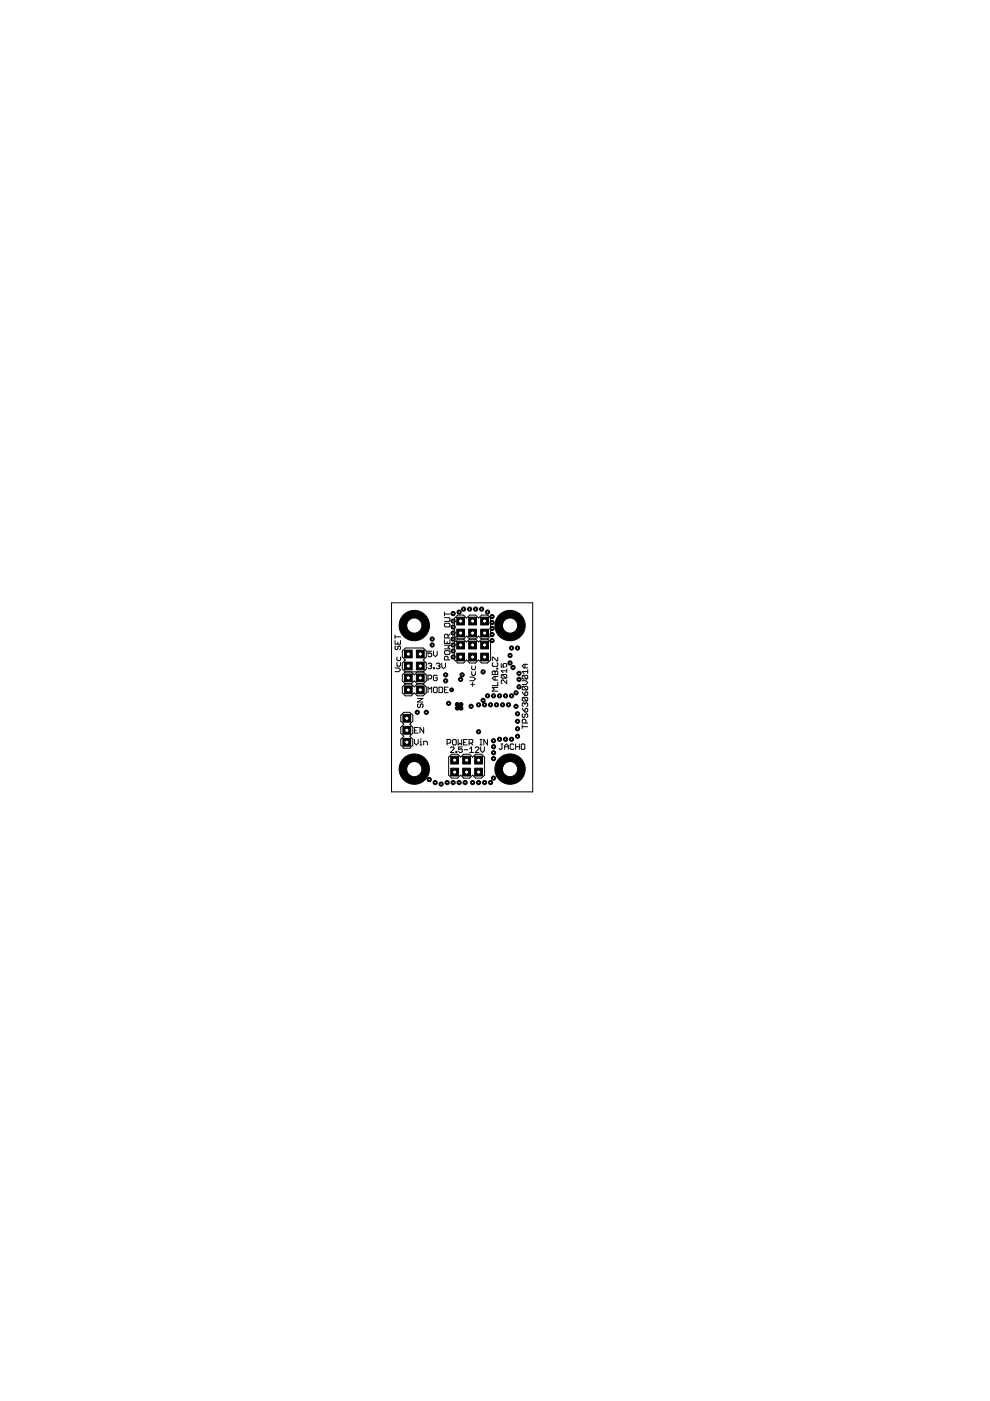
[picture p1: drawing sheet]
<svg xmlns="http://www.w3.org/2000/svg" width="210mm" height="297mm" viewBox="0 0 210 297" stroke-linecap="round" stroke-linejoin="round" font-family="sans-serif">
<g fill="none" stroke="#000" stroke-width=".21">
<path d="M83.8 135.8v.8h1.1v-.8M83.8 134.6v.8M83.8 135h1.1M83.9 137l-.1 .2v.3l.1 .2 .4-.2v-.3l.2-.2 .4 .2v.3l-.2 .2M84.2 139.3v.6l.1 .2h.4l.2-.2v-.6M84.3 136.2v.4M91.5 138.1h-.8v.6l.4-.2 .4 .2v.3l-.2 .2h-.4l-.2-.2M91.9 138.1v.8l.4 .3 .4-.3v-.8M94.2 129.8v.8M94.2 135.6v.8h1.2v-.8M94.2 131h1l.2 .2v.4l-.2 .1h-1M94.2 136.8h1.2l-.4 .4 .4 .4h-1.2"/>
<path d="M94.2 130.2h1.2M94.4 132.1h.8l.2 .2v.4l-.2 .2h-.8l-.2-.2v-.4zM94.4 138h.8l.2 .2v.4l-.2 .1h-.8l-.2-.1v-.4zM94.8 136v.4M95 139.9v-.6l-.2-.2h-.4l-.2 .2v.6h1.2M95 135.3v-.6l-.2-.2h-.4l-.2 .2v.6h1.2M95.4 134.5l-.4 .4M97 135.5l-.6 .6v3.8l.6 .7h1.3l.6-.7 .7 .7h1.2l.7-.7 .6 .7h1.3l.6-.7v-3.8l-.6-.6M97 135.5h1.3M97 135.5l-.6-.6v-3.9l.6-.6h1.3l.6 .6 .7-.6h1.2l.7 .6 .6-.6h1.3l.6 .6v3.9l-.6 .6M98.3 135.5l.6-.6 .7 .6M98.3 135.5l.6 .6 .7-.6"/>
<path d="M99.6 135.5h1.2M100.8 135.5l.7-.6 .6 .6M100.8 135.5l.7 .6 .6-.6M102.1 135.5h1.3M105.5 139.3v.8h-.2l-.7-.8h-.2v.8M83.8 141.6h.7l.4 .4-.4 .4h-.7M84.2 140.5v.6l.1 .1h.4l.2-.1v-.6M85 151.7l.6-.7h1.3l.6 .7v1.2l-.6 .7 .6 .6v1.3l-.6 .6 .6 .6v1.3l-.6 .6h-1.3l-.6-.6v-1.3l.6-.6-.6-.6v-1.3l.6-.6-.6-.7zM85.9 142.5h3.8M85.9 145l-.6 .6v1.3l.6 .6h1.3l.6-.6 .7 .6h1.2l.7-.6v-1.3l-.7-.6M85.9 142.5l-.6 .6v1.3l.6 .6M85.9 145h1.3"/>
<path d="M85.9 142.5l-.6-.7v-1.2l.6-.7-.6-.6v-1.3l.6-.6h3.8l.7 .6v1.3l-.7 .6 .7 .7v1.2l-.7 .7M87.2 145l.6-.6 .7 .6M87.2 145l.6 .6 .7-.6M87.2 142.5l.6 .6 .7-.6M87.9 156.8v.8l.4 .3 .4-.3v-.8M87.9 154.8h.4M88.5 145h1.2M88.5 148.1h1.2l-1.2 .7h1.2M88.7 154.2h-.8v1.2h.8M88.7 149.2l-.2 .2v.4l.2 .2 .4-.2v-.4l.2-.2 .4 .2v.4l-.2 .2M89 157.2h.2v.7M89 157.9h.5"/>
<path d="M89.2 156.6v.2M89.7 142.5l.7 .6v1.3l-.7 .6M89.8 154.2v1.2l-.8-1.2v1.2M89.8 157.9v-.7h.6l.2 .2v.5M90.7 143.9h.6l.2-.2v-.4l-.2-.1h-.6v1.1M90.7 140.8l.2-.2h.4l.2 .2-.2 .4M90.7 146.9v-1.2l.4 .4 .4-.4v1.2M91.1 141.2h.2M91.3 141.2l.2 .2-.2 .4h-.4l-.2-.2M91.9 141.6h.2v.2h-.2zM92.1 145.7h.4l.2 .2v.8l-.2 .2h-.4l-.2-.2v-.8zM92.5 140.8l.2-.2h.4l.2 .2-.2 .4"/>
<path d="M92.7 143.3l-.2-.1h-.4l-.2 .1v.8l.2 .2h.4l.2-.2v-.4h-.4M92.9 141.2h.2M93.1 141.2l.2 .2-.2 .4h-.4l-.2-.2M93.1 145.7h.6l.2 .2v.8l-.2 .2h-.6zM93.7 140.6v.8l.3 .4 .4-.4v-.8M94.2 146.3h.4M94.8 157.6h.6l.2-.2v-.4l-.2-.2h-.6v1.1M95 145.7h-.8v1.2h.8M95.5 158.6l.2-.2h.4l.2 .2v.1l-.8 .8h.8M95.9 157l.3-.2h.3l.2 .2v.8l-.2 .1h-.3l-.3-.1zM96.7 159.3h.2v.2h-.2zM97.1 156.8v1.1l.4-.3 .4 .3v-1.1"/>
<path d="M98 158.4h-.8v.6l.4-.3 .4 .3v.3l-.2 .2h-.3l-.3-.2M98.3 157.4h.4M98.4 159h.8M99.1 156.8h-.8v1.1h.8M99.5 157.6h.6l.1-.2v-.4l-.1-.2h-.6v1.1M99.6 159.5h.8M99.6 158.7l.4-.3v1.1M99.6 143.6h.8l.4 .3-.4 .4h-.8M99.8 145.1h.8M99.8 157.6l.4 .3M100 141.2v.6l.2 .2h.4l.2-.2v-.6M100 142.4v.6l.2 .2h.4l.2-.2v-.6"/>
<path d="M100.2 144.7v.8M100.8 158.6l.1-.2h.4l.2 .2v.1l-.7 .8h.7M101.8 157.9h.4M101.8 156.8h.4M101.9 158.4v.8l.4 .3 .4-.3v-.8M102 156.8v1.1M103.4 156.8v1.1l-.8-1.1v1.1M104.4 142.5l.2-.2 .4 .2 .3-.2 .2 .2v.5h-1.1zM104.6 140.5l-.2 .2v.4l.2 .2h.7l.2-.2v-.4l-.2-.2M105 142.5v.5M105 143.4v.8M105.3 141.7h.2v.2h-.2z"/>
<path d="M105.5 145.8h-1.1l.4 .3-.4 .4h1.1M105.5 144.6v.8h-1.1M105.5 143.4h-.7l-.4 .4 .4 .4h.7M106.2 157.7h.4M106.3 140.7v.7h.6l-.2-.3 .2-.4h.4l.1 .2v.3l-.1 .2M106.4 157.7v1l-.2 .2-.4-.2M106.5 143h.8l.1 .2v.4l-.1 .2M106.5 143l-.2 .2v.4l.2 .2h.8M106.5 143l.8 .8M107 158.9v-.8l.4-.4 .4 .4v.8M107 158.3h.8M107.4 144.2v.7l-.7-.7-.4 .2v.4l.2 .1"/>
<path d="M107.4 141.8v.8M107.4 142.2h-1.1l.4 .4M108.9 157.9l-.1-.2h-.4l-.2 .2v.8l.2 .2h.4l.1-.2M109.3 158.3h.8M109.3 157.7v1.2M110.1 157.7v1.2M110.7 157.7h.4l.2 .2v.8l-.2 .2h-.4l-.2-.2v-.8zM110.7 144.3h.8l.4 .4-.4 .4h-.8M110.7 154.1h1.2M110.7 153.7v.8M110.7 150.2l.6 .8M110.7 146.7l.6 .7"/>
<path d="M110.9 143.2h.8l.2 .2v.4l-.2 .2M110.9 143.2l-.2 .2v.4l.2 .2h.8M110.9 145.5l-.2 .2v.4l.2 .2h.8M110.9 147.8l-.2 .2v.4l.2 .2h.8M110.9 151.3l-.2 .2v.4l.4 .2 .2-.2v-.4l.4-.2 .2 .2v.4l-.2 .2M110.9 145.5h.8l.2 .2v.4l-.2 .2M110.9 147.8h.8l.2 .2v.4l-.2 .2M110.9 147.8l.8 .8M110.9 145.5l.8 .8M110.9 143.2l.8 .8M111.3 150.4l.2-.2 .4 .2v.4l-.2 .2h-.4zM111.3 149.2l-.2-.2-.4 .2v.4l.2 .2"/>
<path d="M111.3 140.8v.8M111.3 146.9l.4-.2 .2 .2v.4l-.2 .1h-.4zM111.3 149.2v.2M111.3 149.2l.2-.2 .4 .2v.4l-.2 .2M111.5 153.3v-.6l-.2-.2h-.4l-.2 .2v.6h1.2M111.9 140.8h-.8l-.4 .4 .4 .4h.8M111.9 142v.8M111.9 142.4h-1.2l.4 .4M95.1 160.5l.7-.6h1.2l.7 .6 .6-.6h1.3l.6 .6 .6-.6h1.3l.6 .6v3.8l-.6 .7h-1.3l-.6-.7-.6 .7h-1.3l-.6-.7-.7 .7h-1.2l-.7-.7z"/>
</g>
<path d="M101.9 130.9h1.7v1.6h-1.7zM86 154.6h.5v.5h-.5zM86.3 146h.5v.5h-.5zM86.3 143.5h.5v.5h-.5z" fill="#000" stroke="#000" stroke-width=".21"/>
<circle cx="102.7" cy="131.7" r=".44" fill="#fff" stroke="#000" stroke-width=".21"/>
<path d="M99.4 130.9h1.6v1.6h-1.6z" fill="#000" stroke="#000" stroke-width=".21"/>
<circle cx="100.2" cy="131.7" r=".44" fill="#fff" stroke="#000" stroke-width=".21"/>
<path d="M96.8 130.9h1.7v1.6h-1.7z" fill="#000" stroke="#000" stroke-width=".21"/>
<circle cx="97.7" cy="131.7" r=".44" fill="#fff" stroke="#000" stroke-width=".21"/>
<path d="M101.9 133.4h1.7v1.6h-1.7z" fill="#000" stroke="#000" stroke-width=".21"/>
<circle cx="102.7" cy="134.2" r=".44" fill="#fff" stroke="#000" stroke-width=".21"/>
<path d="M99.4 133.4h1.6v1.6h-1.6z" fill="#000" stroke="#000" stroke-width=".21"/>
<circle cx="100.2" cy="134.2" r=".44" fill="#fff" stroke="#000" stroke-width=".21"/>
<path d="M96.8 133.4h1.7v1.6h-1.7z" fill="#000" stroke="#000" stroke-width=".21"/>
<circle cx="97.7" cy="134.2" r=".44" fill="#fff" stroke="#000" stroke-width=".21"/>
<path d="M88.3 145.4h1.6v1.7h-1.6z" fill="#000" stroke="#000" stroke-width=".21"/>
<circle cx="89.1" cy="146.3" r=".44" fill="#fff" stroke="#000" stroke-width=".21"/>
<path d="M85.7 145.4h1.7v1.7h-1.7z" fill="#000" stroke="#000" stroke-width=".21"/>
<circle cx="86.6" cy="146.3" r=".44" fill="#fff" stroke="#000" stroke-width=".21"/>
<circle cx="87.8" cy="132.6" r="3.2" fill="#000" stroke="#000" stroke-width=".21"/>
<circle cx="87.8" cy="132.6" r="1.61" fill="#fff" stroke="#000" stroke-width=".21"/>
<circle cx="87.8" cy="163.1" r="3.2" fill="#000" stroke="#000" stroke-width=".21"/>
<circle cx="87.8" cy="163.1" r="1.61" fill="#fff" stroke="#000" stroke-width=".21"/>
<circle cx="108.1" cy="132.6" r="3.2" fill="#000" stroke="#000" stroke-width=".21"/>
<circle cx="108.1" cy="132.6" r="1.61" fill="#fff" stroke="#000" stroke-width=".21"/>
<circle cx="108.1" cy="163.1" r="3.2" fill="#000" stroke="#000" stroke-width=".21"/>
<circle cx="108.1" cy="163.1" r="1.61" fill="#fff" stroke="#000" stroke-width=".21"/>
<circle cx="97.3" cy="149.8" r=".4" fill="#000" stroke="#000" stroke-width=".21"/>
<circle cx="97.3" cy="149.8" r=".15" fill="#fff" stroke="#000" stroke-width=".21"/>
<circle cx="96.9" cy="150.2" r=".4" fill="#000" stroke="#000" stroke-width=".21"/>
<circle cx="96.9" cy="150.2" r=".15" fill="#fff" stroke="#000" stroke-width=".21"/>
<circle cx="96.9" cy="149.4" r=".4" fill="#000" stroke="#000" stroke-width=".21"/>
<circle cx="96.9" cy="149.4" r=".15" fill="#fff" stroke="#000" stroke-width=".21"/>
<circle cx="97.7" cy="150.2" r=".4" fill="#000" stroke="#000" stroke-width=".21"/>
<circle cx="97.7" cy="150.2" r=".15" fill="#fff" stroke="#000" stroke-width=".21"/>
<circle cx="97.7" cy="149.4" r=".4" fill="#000" stroke="#000" stroke-width=".21"/>
<circle cx="97.7" cy="149.4" r=".15" fill="#fff" stroke="#000" stroke-width=".21"/>
<path d="M85.4 151.5h1.7v1.6h-1.7z" fill="#000" stroke="#000" stroke-width=".21"/>
<circle cx="86.3" cy="152.3" r=".44" fill="#fff" stroke="#000" stroke-width=".21"/>
<path d="M85.4 154h1.7v1.7h-1.7z" fill="#000" stroke="#000" stroke-width=".21"/>
<circle cx="86.3" cy="154.8" r=".44" fill="#fff" stroke="#000" stroke-width=".21"/>
<path d="M85.4 156.5h1.7v1.7h-1.7z" fill="#000" stroke="#000" stroke-width=".21"/>
<circle cx="86.3" cy="157.4" r=".44" fill="#fff" stroke="#000" stroke-width=".21"/>
<path d="M96.8 138.5h1.7v1.6h-1.7z" fill="#000" stroke="#000" stroke-width=".21"/>
<circle cx="97.7" cy="139.3" r=".44" fill="#fff" stroke="#000" stroke-width=".21"/>
<path d="M99.4 138.5h1.6v1.6h-1.6z" fill="#000" stroke="#000" stroke-width=".21"/>
<circle cx="100.2" cy="139.3" r=".44" fill="#fff" stroke="#000" stroke-width=".21"/>
<path d="M101.9 138.5h1.7v1.6h-1.7z" fill="#000" stroke="#000" stroke-width=".21"/>
<circle cx="102.7" cy="139.3" r=".44" fill="#fff" stroke="#000" stroke-width=".21"/>
<path d="M96.8 135.9h1.7v1.7h-1.7z" fill="#000" stroke="#000" stroke-width=".21"/>
<circle cx="97.7" cy="136.8" r=".44" fill="#fff" stroke="#000" stroke-width=".21"/>
<path d="M99.4 135.9h1.6v1.7h-1.6z" fill="#000" stroke="#000" stroke-width=".21"/>
<circle cx="100.2" cy="136.8" r=".44" fill="#fff" stroke="#000" stroke-width=".21"/>
<path d="M101.9 135.9h1.7v1.7h-1.7z" fill="#000" stroke="#000" stroke-width=".21"/>
<circle cx="102.7" cy="136.8" r=".44" fill="#fff" stroke="#000" stroke-width=".21"/>
<path d="M88.3 140.4h1.6v1.6h-1.6z" fill="#000" stroke="#000" stroke-width=".21"/>
<circle cx="89.1" cy="141.2" r=".44" fill="#fff" stroke="#000" stroke-width=".21"/>
<path d="M88.3 137.8h1.6v1.7h-1.6z" fill="#000" stroke="#000" stroke-width=".21"/>
<circle cx="89.1" cy="138.7" r=".44" fill="#fff" stroke="#000" stroke-width=".21"/>
<path d="M85.7 140.4h1.7v1.6h-1.7z" fill="#000" stroke="#000" stroke-width=".21"/>
<circle cx="86.6" cy="141.2" r=".44" fill="#fff" stroke="#000" stroke-width=".21"/>
<path d="M85.7 137.8h1.7v1.7h-1.7z" fill="#000" stroke="#000" stroke-width=".21"/>
<circle cx="86.6" cy="138.7" r=".44" fill="#fff" stroke="#000" stroke-width=".21"/>
<path d="M100.6 160.3h1.7v1.7h-1.7z" fill="#000" stroke="#000" stroke-width=".21"/>
<circle cx="101.5" cy="161.2" r=".44" fill="#fff" stroke="#000" stroke-width=".21"/>
<path d="M98.1 160.3h1.7v1.7h-1.7z" fill="#000" stroke="#000" stroke-width=".21"/>
<circle cx="98.9" cy="161.2" r=".44" fill="#fff" stroke="#000" stroke-width=".21"/>
<path d="M95.6 160.3h1.6v1.7h-1.6z" fill="#000" stroke="#000" stroke-width=".21"/>
<circle cx="96.4" cy="161.2" r=".44" fill="#fff" stroke="#000" stroke-width=".21"/>
<path d="M100.6 162.9h1.7v1.6h-1.7z" fill="#000" stroke="#000" stroke-width=".21"/>
<circle cx="101.5" cy="163.7" r=".44" fill="#fff" stroke="#000" stroke-width=".21"/>
<path d="M98.1 162.9h1.7v1.6h-1.7z" fill="#000" stroke="#000" stroke-width=".21"/>
<circle cx="98.9" cy="163.7" r=".44" fill="#fff" stroke="#000" stroke-width=".21"/>
<path d="M95.6 162.9h1.6v1.6h-1.6z" fill="#000" stroke="#000" stroke-width=".21"/>
<circle cx="96.4" cy="163.7" r=".44" fill="#fff" stroke="#000" stroke-width=".21"/>
<path d="M88.3 142.9h1.6v1.6h-1.6z" fill="#000" stroke="#000" stroke-width=".21"/>
<circle cx="89.1" cy="143.7" r=".44" fill="#fff" stroke="#000" stroke-width=".21"/>
<path d="M85.7 142.9h1.7v1.6h-1.7z" fill="#000" stroke="#000" stroke-width=".21"/>
<circle cx="86.6" cy="143.7" r=".44" fill="#fff" stroke="#000" stroke-width=".21"/>
<circle cx="91.6" cy="135.5" r=".44" fill="#000" stroke="#000" stroke-width=".21"/>
<circle cx="91.6" cy="135.5" r=".25" fill="#fff" stroke="#000" stroke-width=".21"/>
<circle cx="91.6" cy="136.8" r=".44" fill="#000" stroke="#000" stroke-width=".21"/>
<circle cx="91.6" cy="136.8" r=".25" fill="#fff" stroke="#000" stroke-width=".21"/>
<circle cx="98" cy="143.1" r=".44" fill="#000" stroke="#000" stroke-width=".21"/>
<circle cx="98" cy="143.1" r=".25" fill="#fff" stroke="#000" stroke-width=".21"/>
<circle cx="97.7" cy="144" r=".44" fill="#000" stroke="#000" stroke-width=".21"/>
<circle cx="97.7" cy="144" r=".25" fill="#fff" stroke="#000" stroke-width=".21"/>
<circle cx="94.5" cy="144.4" r=".44" fill="#000" stroke="#000" stroke-width=".21"/>
<circle cx="94.5" cy="144.4" r=".25" fill="#fff" stroke="#000" stroke-width=".21"/>
<circle cx="94.5" cy="143.1" r=".44" fill="#000" stroke="#000" stroke-width=".21"/>
<circle cx="94.5" cy="143.1" r=".25" fill="#fff" stroke="#000" stroke-width=".21"/>
<circle cx="96.1" cy="139.3" r=".44" fill="#000" stroke="#000" stroke-width=".21"/>
<circle cx="96.1" cy="139.3" r=".25" fill="#fff" stroke="#000" stroke-width=".21"/>
<circle cx="96.1" cy="138" r=".44" fill="#000" stroke="#000" stroke-width=".21"/>
<circle cx="96.1" cy="138" r=".25" fill="#fff" stroke="#000" stroke-width=".21"/>
<circle cx="96.1" cy="136.8" r=".44" fill="#000" stroke="#000" stroke-width=".21"/>
<circle cx="96.1" cy="136.8" r=".25" fill="#fff" stroke="#000" stroke-width=".21"/>
<circle cx="96.1" cy="135.5" r=".44" fill="#000" stroke="#000" stroke-width=".21"/>
<circle cx="96.1" cy="135.5" r=".25" fill="#fff" stroke="#000" stroke-width=".21"/>
<circle cx="96.1" cy="134.2" r=".44" fill="#000" stroke="#000" stroke-width=".21"/>
<circle cx="96.1" cy="134.2" r=".25" fill="#fff" stroke="#000" stroke-width=".21"/>
<circle cx="96.1" cy="132.9" r=".44" fill="#000" stroke="#000" stroke-width=".21"/>
<circle cx="96.1" cy="132.9" r=".25" fill="#fff" stroke="#000" stroke-width=".21"/>
<circle cx="96.1" cy="131.7" r=".44" fill="#000" stroke="#000" stroke-width=".21"/>
<circle cx="96.1" cy="131.7" r=".25" fill="#fff" stroke="#000" stroke-width=".21"/>
<circle cx="96.1" cy="130.1" r=".44" fill="#000" stroke="#000" stroke-width=".21"/>
<circle cx="96.1" cy="130.1" r=".25" fill="#fff" stroke="#000" stroke-width=".21"/>
<circle cx="97.3" cy="129.8" r=".44" fill="#000" stroke="#000" stroke-width=".21"/>
<circle cx="97.3" cy="129.8" r=".25" fill="#fff" stroke="#000" stroke-width=".21"/>
<circle cx="98.3" cy="129.1" r=".44" fill="#000" stroke="#000" stroke-width=".21"/>
<circle cx="98.3" cy="129.1" r=".25" fill="#fff" stroke="#000" stroke-width=".21"/>
<circle cx="99.6" cy="129.1" r=".44" fill="#000" stroke="#000" stroke-width=".21"/>
<circle cx="99.6" cy="129.1" r=".25" fill="#fff" stroke="#000" stroke-width=".21"/>
<circle cx="100.8" cy="129.1" r=".44" fill="#000" stroke="#000" stroke-width=".21"/>
<circle cx="100.8" cy="129.1" r=".25" fill="#fff" stroke="#000" stroke-width=".21"/>
<circle cx="102.1" cy="129.1" r=".44" fill="#000" stroke="#000" stroke-width=".21"/>
<circle cx="102.1" cy="129.1" r=".25" fill="#fff" stroke="#000" stroke-width=".21"/>
<circle cx="103.4" cy="129.8" r=".44" fill="#000" stroke="#000" stroke-width=".21"/>
<circle cx="103.4" cy="129.8" r=".25" fill="#fff" stroke="#000" stroke-width=".21"/>
<circle cx="104.3" cy="135.8" r=".44" fill="#000" stroke="#000" stroke-width=".21"/>
<circle cx="104.3" cy="135.8" r=".25" fill="#fff" stroke="#000" stroke-width=".21"/>
<circle cx="104.3" cy="134.5" r=".44" fill="#000" stroke="#000" stroke-width=".21"/>
<circle cx="104.3" cy="134.5" r=".25" fill="#fff" stroke="#000" stroke-width=".21"/>
<circle cx="104.3" cy="133.3" r=".44" fill="#000" stroke="#000" stroke-width=".21"/>
<circle cx="104.3" cy="133.3" r=".25" fill="#fff" stroke="#000" stroke-width=".21"/>
<circle cx="104.3" cy="132" r=".44" fill="#000" stroke="#000" stroke-width=".21"/>
<circle cx="104.3" cy="132" r=".25" fill="#fff" stroke="#000" stroke-width=".21"/>
<circle cx="104.3" cy="130.7" r=".44" fill="#000" stroke="#000" stroke-width=".21"/>
<circle cx="104.3" cy="130.7" r=".25" fill="#fff" stroke="#000" stroke-width=".21"/>
<circle cx="100.2" cy="165.9" r=".44" fill="#000" stroke="#000" stroke-width=".21"/>
<circle cx="100.2" cy="165.9" r=".25" fill="#fff" stroke="#000" stroke-width=".21"/>
<circle cx="101.5" cy="165.9" r=".44" fill="#000" stroke="#000" stroke-width=".21"/>
<circle cx="101.5" cy="165.9" r=".25" fill="#fff" stroke="#000" stroke-width=".21"/>
<circle cx="102.7" cy="165.9" r=".44" fill="#000" stroke="#000" stroke-width=".21"/>
<circle cx="102.7" cy="165.9" r=".25" fill="#fff" stroke="#000" stroke-width=".21"/>
<circle cx="104" cy="165.9" r=".44" fill="#000" stroke="#000" stroke-width=".21"/>
<circle cx="104" cy="165.9" r=".25" fill="#fff" stroke="#000" stroke-width=".21"/>
<circle cx="104.6" cy="165" r=".44" fill="#000" stroke="#000" stroke-width=".21"/>
<circle cx="104.6" cy="165" r=".25" fill="#fff" stroke="#000" stroke-width=".21"/>
<circle cx="104.6" cy="160.8" r=".44" fill="#000" stroke="#000" stroke-width=".21"/>
<circle cx="104.6" cy="160.8" r=".25" fill="#fff" stroke="#000" stroke-width=".21"/>
<circle cx="104.6" cy="159.6" r=".44" fill="#000" stroke="#000" stroke-width=".21"/>
<circle cx="104.6" cy="159.6" r=".25" fill="#fff" stroke="#000" stroke-width=".21"/>
<circle cx="104.6" cy="158.3" r=".44" fill="#000" stroke="#000" stroke-width=".21"/>
<circle cx="104.6" cy="158.3" r=".25" fill="#fff" stroke="#000" stroke-width=".21"/>
<circle cx="104.6" cy="157.1" r=".44" fill="#000" stroke="#000" stroke-width=".21"/>
<circle cx="104.6" cy="157.1" r=".25" fill="#fff" stroke="#000" stroke-width=".21"/>
<circle cx="98.6" cy="165.9" r=".44" fill="#000" stroke="#000" stroke-width=".21"/>
<circle cx="98.6" cy="165.9" r=".25" fill="#fff" stroke="#000" stroke-width=".21"/>
<circle cx="97.3" cy="165.9" r=".44" fill="#000" stroke="#000" stroke-width=".21"/>
<circle cx="97.3" cy="165.9" r=".25" fill="#fff" stroke="#000" stroke-width=".21"/>
<circle cx="96.1" cy="165.9" r=".44" fill="#000" stroke="#000" stroke-width=".21"/>
<circle cx="96.1" cy="165.9" r=".25" fill="#fff" stroke="#000" stroke-width=".21"/>
<circle cx="94.8" cy="165.9" r=".44" fill="#000" stroke="#000" stroke-width=".21"/>
<circle cx="94.8" cy="165.9" r=".25" fill="#fff" stroke="#000" stroke-width=".21"/>
<circle cx="93.5" cy="166.2" r=".44" fill="#000" stroke="#000" stroke-width=".21"/>
<circle cx="93.5" cy="166.2" r=".25" fill="#fff" stroke="#000" stroke-width=".21"/>
<circle cx="92.3" cy="165.9" r=".44" fill="#000" stroke="#000" stroke-width=".21"/>
<circle cx="92.3" cy="165.9" r=".25" fill="#fff" stroke="#000" stroke-width=".21"/>
<circle cx="91" cy="165.3" r=".44" fill="#000" stroke="#000" stroke-width=".21"/>
<circle cx="91" cy="165.3" r=".25" fill="#fff" stroke="#000" stroke-width=".21"/>
<circle cx="99.9" cy="149.8" r=".44" fill="#000" stroke="#000" stroke-width=".21"/>
<circle cx="99.9" cy="149.8" r=".25" fill="#fff" stroke="#000" stroke-width=".21"/>
<circle cx="101.5" cy="149.4" r=".44" fill="#000" stroke="#000" stroke-width=".21"/>
<circle cx="101.5" cy="149.4" r=".25" fill="#fff" stroke="#000" stroke-width=".21"/>
<circle cx="102.4" cy="148.5" r=".44" fill="#000" stroke="#000" stroke-width=".21"/>
<circle cx="102.4" cy="148.5" r=".25" fill="#fff" stroke="#000" stroke-width=".21"/>
<circle cx="103.4" cy="147.5" r=".44" fill="#000" stroke="#000" stroke-width=".21"/>
<circle cx="103.4" cy="147.5" r=".25" fill="#fff" stroke="#000" stroke-width=".21"/>
<circle cx="102.7" cy="149.4" r=".44" fill="#000" stroke="#000" stroke-width=".21"/>
<circle cx="102.7" cy="149.4" r=".25" fill="#fff" stroke="#000" stroke-width=".21"/>
<circle cx="104" cy="149.4" r=".44" fill="#000" stroke="#000" stroke-width=".21"/>
<circle cx="104" cy="149.4" r=".25" fill="#fff" stroke="#000" stroke-width=".21"/>
<circle cx="105.3" cy="149.4" r=".44" fill="#000" stroke="#000" stroke-width=".21"/>
<circle cx="105.3" cy="149.4" r=".25" fill="#fff" stroke="#000" stroke-width=".21"/>
<circle cx="104.6" cy="147.5" r=".44" fill="#000" stroke="#000" stroke-width=".21"/>
<circle cx="104.6" cy="147.5" r=".25" fill="#fff" stroke="#000" stroke-width=".21"/>
<circle cx="105.9" cy="147.5" r=".44" fill="#000" stroke="#000" stroke-width=".21"/>
<circle cx="105.9" cy="147.5" r=".25" fill="#fff" stroke="#000" stroke-width=".21"/>
<circle cx="107.2" cy="147.5" r=".44" fill="#000" stroke="#000" stroke-width=".21"/>
<circle cx="107.2" cy="147.5" r=".25" fill="#fff" stroke="#000" stroke-width=".21"/>
<circle cx="108.5" cy="147.5" r=".44" fill="#000" stroke="#000" stroke-width=".21"/>
<circle cx="108.5" cy="147.5" r=".25" fill="#fff" stroke="#000" stroke-width=".21"/>
<circle cx="106.6" cy="149.4" r=".44" fill="#000" stroke="#000" stroke-width=".21"/>
<circle cx="106.6" cy="149.4" r=".25" fill="#fff" stroke="#000" stroke-width=".21"/>
<circle cx="107.8" cy="149.4" r=".44" fill="#000" stroke="#000" stroke-width=".21"/>
<circle cx="107.8" cy="149.4" r=".25" fill="#fff" stroke="#000" stroke-width=".21"/>
<circle cx="109.4" cy="149.8" r=".44" fill="#000" stroke="#000" stroke-width=".21"/>
<circle cx="109.4" cy="149.8" r=".25" fill="#fff" stroke="#000" stroke-width=".21"/>
<circle cx="109.7" cy="151.3" r=".44" fill="#000" stroke="#000" stroke-width=".21"/>
<circle cx="109.7" cy="151.3" r=".25" fill="#fff" stroke="#000" stroke-width=".21"/>
<circle cx="109.7" cy="152.9" r=".44" fill="#000" stroke="#000" stroke-width=".21"/>
<circle cx="109.7" cy="152.9" r=".25" fill="#fff" stroke="#000" stroke-width=".21"/>
<circle cx="109.7" cy="154.5" r=".44" fill="#000" stroke="#000" stroke-width=".21"/>
<circle cx="109.7" cy="154.5" r=".25" fill="#fff" stroke="#000" stroke-width=".21"/>
<circle cx="109.7" cy="156.1" r=".44" fill="#000" stroke="#000" stroke-width=".21"/>
<circle cx="109.7" cy="156.1" r=".25" fill="#fff" stroke="#000" stroke-width=".21"/>
<circle cx="108.5" cy="156.7" r=".44" fill="#000" stroke="#000" stroke-width=".21"/>
<circle cx="108.5" cy="156.7" r=".25" fill="#fff" stroke="#000" stroke-width=".21"/>
<circle cx="107.2" cy="156.7" r=".44" fill="#000" stroke="#000" stroke-width=".21"/>
<circle cx="107.2" cy="156.7" r=".25" fill="#fff" stroke="#000" stroke-width=".21"/>
<circle cx="105.9" cy="156.7" r=".44" fill="#000" stroke="#000" stroke-width=".21"/>
<circle cx="105.9" cy="156.7" r=".25" fill="#fff" stroke="#000" stroke-width=".21"/>
<circle cx="109.4" cy="146.9" r=".44" fill="#000" stroke="#000" stroke-width=".21"/>
<circle cx="109.4" cy="146.9" r=".25" fill="#fff" stroke="#000" stroke-width=".21"/>
<circle cx="110" cy="145.6" r=".44" fill="#000" stroke="#000" stroke-width=".21"/>
<circle cx="110" cy="145.6" r=".25" fill="#fff" stroke="#000" stroke-width=".21"/>
<circle cx="110" cy="144" r=".44" fill="#000" stroke="#000" stroke-width=".21"/>
<circle cx="110" cy="144" r=".25" fill="#fff" stroke="#000" stroke-width=".21"/>
<circle cx="110" cy="142.8" r=".44" fill="#000" stroke="#000" stroke-width=".21"/>
<circle cx="110" cy="142.8" r=".25" fill="#fff" stroke="#000" stroke-width=".21"/>
<circle cx="109.7" cy="137.4" r=".44" fill="#000" stroke="#000" stroke-width=".21"/>
<circle cx="109.7" cy="137.4" r=".25" fill="#fff" stroke="#000" stroke-width=".21"/>
<circle cx="108.8" cy="141.5" r=".44" fill="#000" stroke="#000" stroke-width=".21"/>
<circle cx="108.8" cy="141.5" r=".25" fill="#fff" stroke="#000" stroke-width=".21"/>
<circle cx="102.4" cy="142.5" r=".44" fill="#000" stroke="#000" stroke-width=".21"/>
<circle cx="102.4" cy="142.5" r=".25" fill="#fff" stroke="#000" stroke-width=".21"/>
<circle cx="108.1" cy="140.6" r=".44" fill="#000" stroke="#000" stroke-width=".21"/>
<circle cx="108.1" cy="140.6" r=".25" fill="#fff" stroke="#000" stroke-width=".21"/>
<circle cx="108.1" cy="139" r=".44" fill="#000" stroke="#000" stroke-width=".21"/>
<circle cx="108.1" cy="139" r=".25" fill="#fff" stroke="#000" stroke-width=".21"/>
<circle cx="108.5" cy="137.4" r=".44" fill="#000" stroke="#000" stroke-width=".21"/>
<circle cx="108.5" cy="137.4" r=".25" fill="#fff" stroke="#000" stroke-width=".21"/>
<circle cx="95.1" cy="149.1" r=".44" fill="#000" stroke="#000" stroke-width=".21"/>
<circle cx="95.1" cy="149.1" r=".25" fill="#fff" stroke="#000" stroke-width=".21"/>
<circle cx="88.5" cy="151" r=".44" fill="#000" stroke="#000" stroke-width=".21"/>
<circle cx="88.5" cy="151" r=".25" fill="#fff" stroke="#000" stroke-width=".21"/>
<circle cx="90.4" cy="151" r=".44" fill="#000" stroke="#000" stroke-width=".21"/>
<circle cx="90.4" cy="151" r=".25" fill="#fff" stroke="#000" stroke-width=".21"/>
<circle cx="101.5" cy="155.2" r=".44" fill="#000" stroke="#000" stroke-width=".21"/>
<circle cx="101.5" cy="155.2" r=".25" fill="#fff" stroke="#000" stroke-width=".21"/>
<circle cx="95.8" cy="146.3" r=".4" fill="#000" stroke="#000" stroke-width=".21"/>
<circle cx="95.8" cy="146.3" r=".19" fill="#fff" stroke="#000" stroke-width=".21"/>
<path d="M83 127.8h29.9v40.1h-29.9z" fill="none" stroke="#000" stroke-width=".21"/>
</svg>
